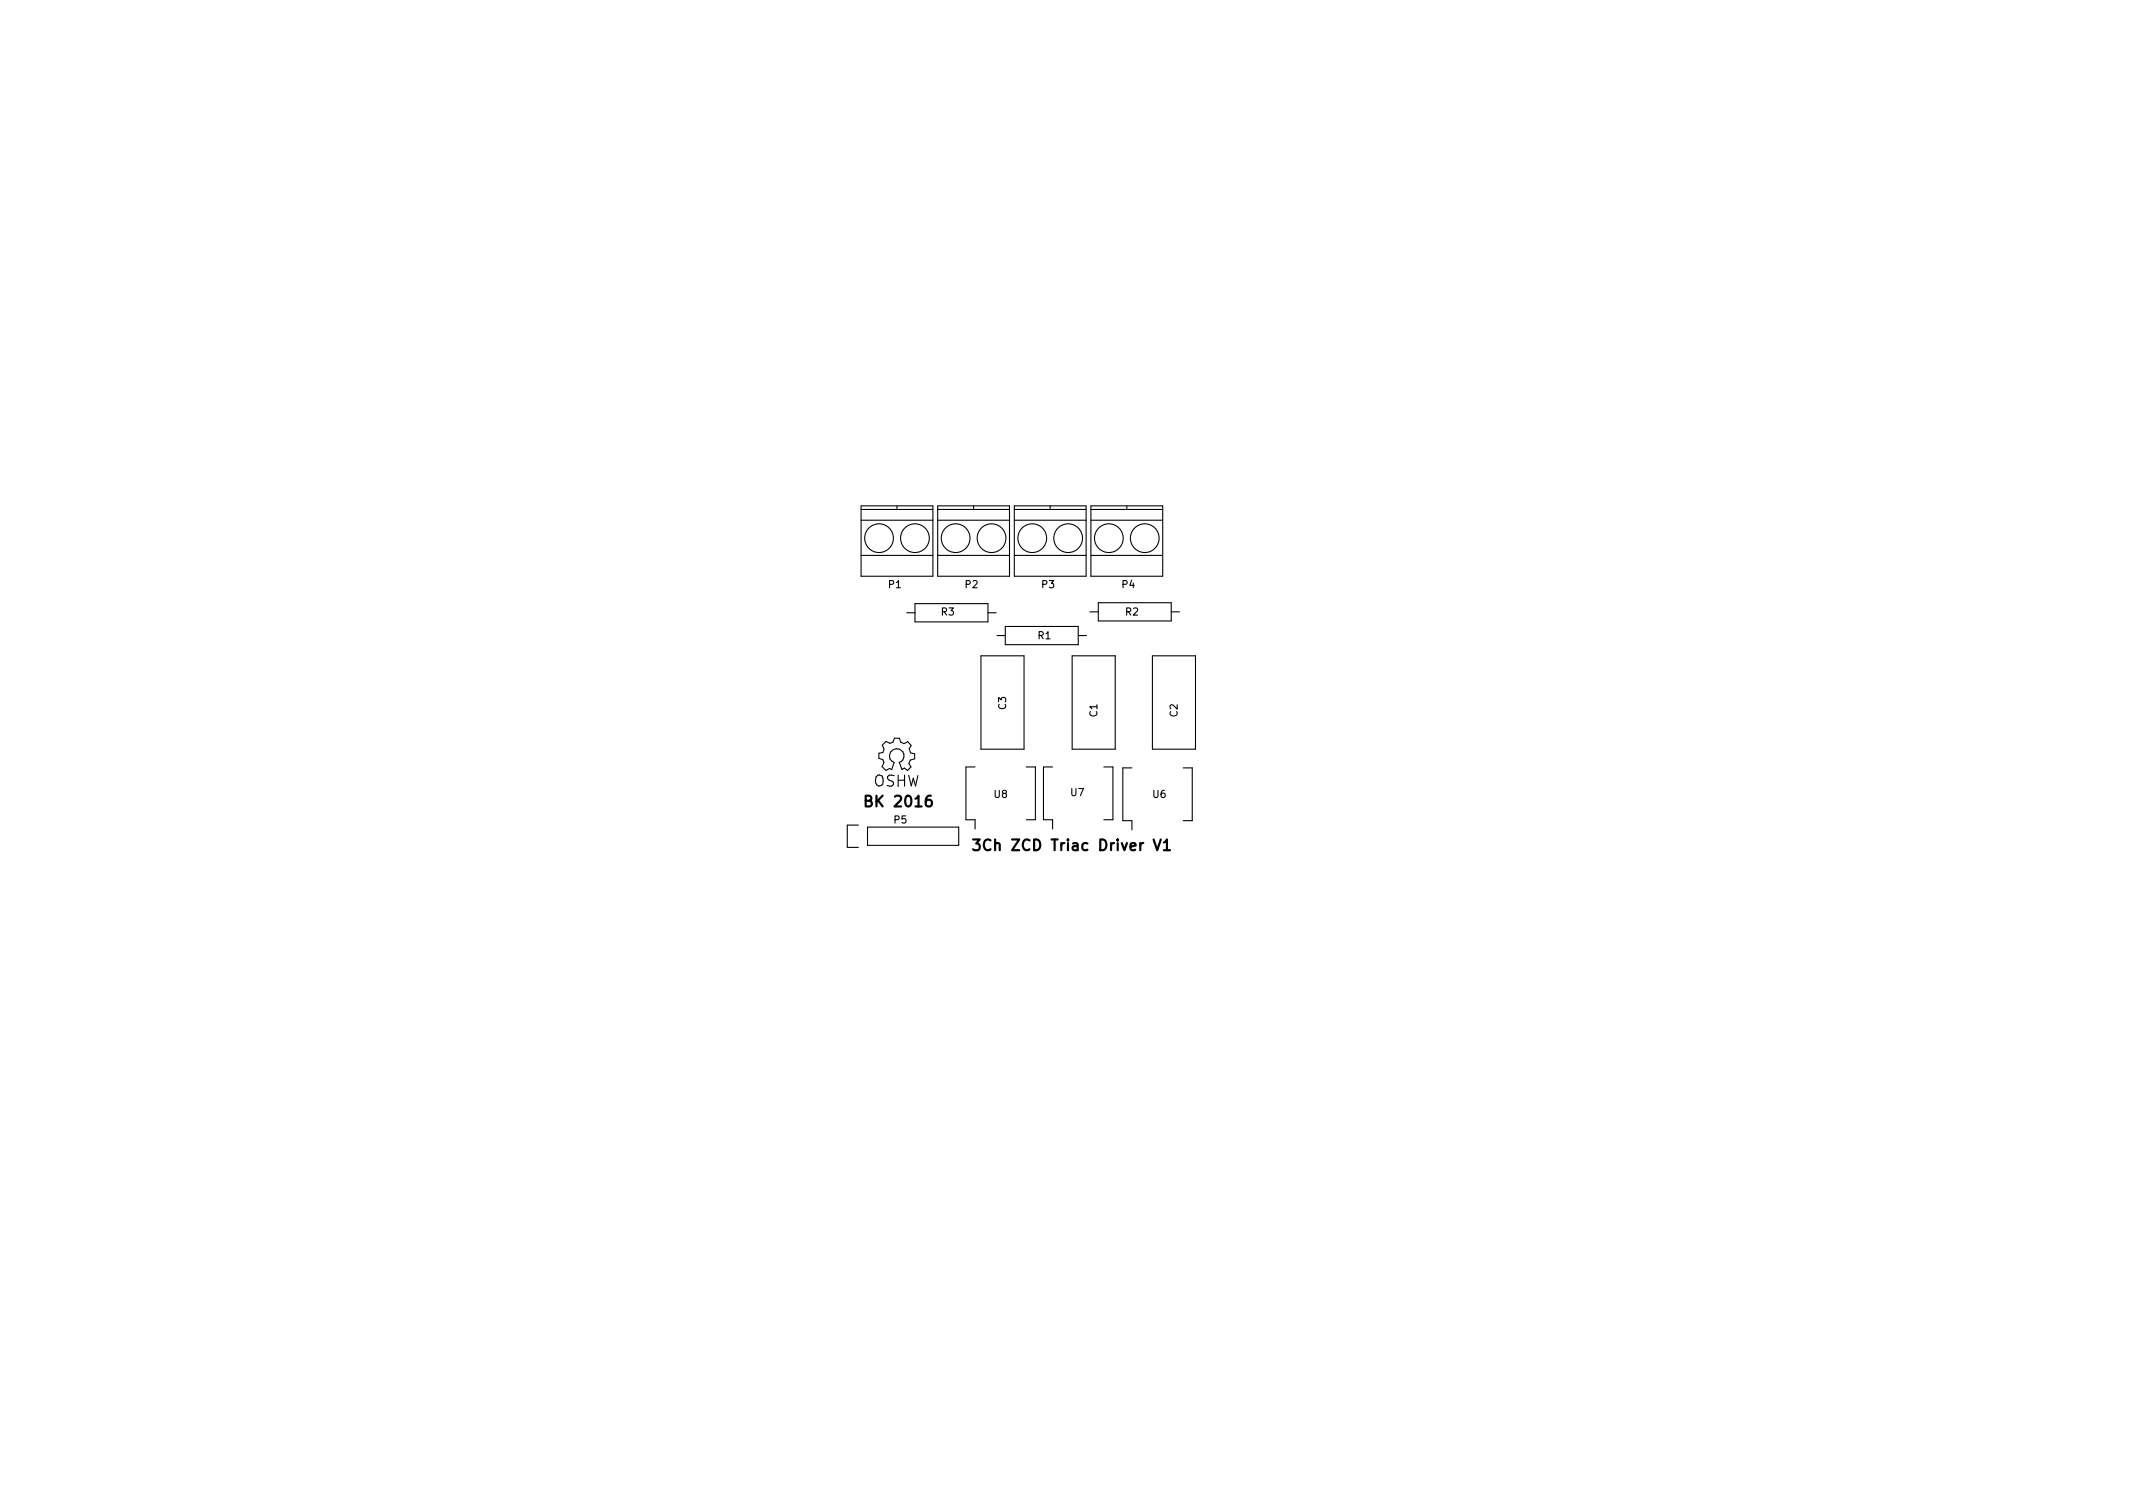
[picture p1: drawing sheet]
<svg xmlns="http://www.w3.org/2000/svg" width="297mm" height="210mm" viewBox="0 0 297 210" stroke-linecap="round" stroke-linejoin="round" font-family="sans-serif">
<defs><g id="words">
<g font-size="2.1">
<text x="121" y="112.4">BK 2016</text>
<text x="137.2" y="118.5">3Ch ZCD Triac Driver V1</text>
</g>
<g font-size="1.4">
<text x="123.8" y="81.9">P1</text>
<text x="134.4" y="81.9">P2</text>
<text x="145.1" y="81.9">P3</text>
<text x="156.3" y="81.9">P4</text>
<text x="131.1" y="85.7">R3</text>
<text x="144.6" y="89">R1</text>
<text x="156.8" y="85.7">R2</text>
<text x="140.1" y="98.8" transform="rotate(-90 140.1 98.8)">C3</text>
<text x="152.8" y="99.8" transform="rotate(-90 152.8 99.8)">C1</text>
<text x="164" y="99.8" transform="rotate(-90 164 99.8)">C2</text>
<text x="138.5" y="111.1">U8</text>
<text x="149.1" y="110.8">U7</text>
<text x="160.6" y="111.1">U6</text>
<text x="124.5" y="114.7">P5</text>
</g>
</g></defs>
<path d="M135.5 116.9h.9l-.5 .6a.41 .41 0 0 1 .5 .2v.4l-.1 .2-.6 .1-.2-.2M162.1 117.3l.4-.4v1.5M162.1 118.4h.8" fill="none" stroke="#000" stroke-width=".3"/>
<g fill="none" stroke="#000" stroke-width=".15">
<path d="M119.9 72.4h10M119.9 77.3h10M119.9 70.9h10M119.9 70.4h10v9.8h-10zM124.9 70.4v.5M130.6 72.4h10M130.6 77.3h10M130.6 70.9h10M130.6 70.4h10v9.8h-10zM135.6 70.4v.5M141.2 72.4h10M141.2 77.3h10"/>
<path d="M141.2 70.9h10M141.2 70.4h10v9.8h-10zM146.2 70.4v.5M151.9 72.4h10M151.9 77.3h10M151.9 70.9h10M151.9 70.4h10v9.8h-10zM156.9 70.4v.5M126.3 85.3h1.1M127.4 84.1h10.2v2.5h-10.2zM136.6 91.3h6v13h-6zM137.6 85.3h1.1"/>
<path d="M138.8 88.5h1.2M140 87.2h10.2v2.6h-10.2zM149.3 91.3h6v13h-6zM150.2 88.5h1.1M151.8 85.2h1.1M152.9 83.9h10.2v2.6h-10.2zM160.5 91.3h6v13h-6zM163.1 85.2h1.2M119.5 114.9h-1.5v3.1h1.5M120.8 115.2h12.7v2.5h-12.7zM122 108.2l.2-.3h.3l.3 .2 .1 .2v.9l-.5 .3a.88 .88 0 0 1-.4-1.3zM123.1 106.2l-.2-.4-.5-.2v-.7l.5-.1 .2-.5-.2-.5 .5-.6 .5 .3 .5-.2 .2-.5h.7l.1 .5 .5 .2 .5-.2 .5 .5-.3 .5 .2 .5 .6 .2v.7l-.6 .1-.2 .5 .3 .5-.5 .5-.5-.3-.3 .1"/>
<path d="M123.1 106.2l-.3 .6 .6 .5 .5-.3 .3 .2 .3-1a.99 .99 0 0 1-.6-1.3 .99 .99 0 0 1 1.2-.6 .99 .99 0 0 1 .8 1.1l-.2 .4-.5 .4 .4 1M124.5 108l-.6-.1-.3 .2v.3l.8 .5v.3l-.2 .2h-.7M125.1 107.9v1.6M125.1 108.6h.8M126 107.9v1.6M126.5 108l.4 1.4 .3-1 .3 1 .3-1.4M135.8 106.8h-1.3v7.3h1.3v1.3M142.9 106.8h1.3v7.3h-1.3M146.6 106.8h-1.3v7.3h1.3v1.3M153.7 106.8h1.3v7.3h-1.3M157.6 106.9h-1.2v7.4h1.2v1.3M164.8 106.9h1.2v7.4h-1.2"/>
<circle cx="122.4" cy="74.9" r="2"/>
<circle cx="127.4" cy="74.9" r="2"/>
<circle cx="133.1" cy="74.9" r="2"/>
<circle cx="138.1" cy="74.9" r="2"/>
<circle cx="143.7" cy="74.9" r="2"/>
<circle cx="148.7" cy="74.9" r="2"/>
<circle cx="154.4" cy="74.9" r="2"/>
<circle cx="159.4" cy="74.9" r="2"/>
</g>
<use href="#words"/>
</svg>
